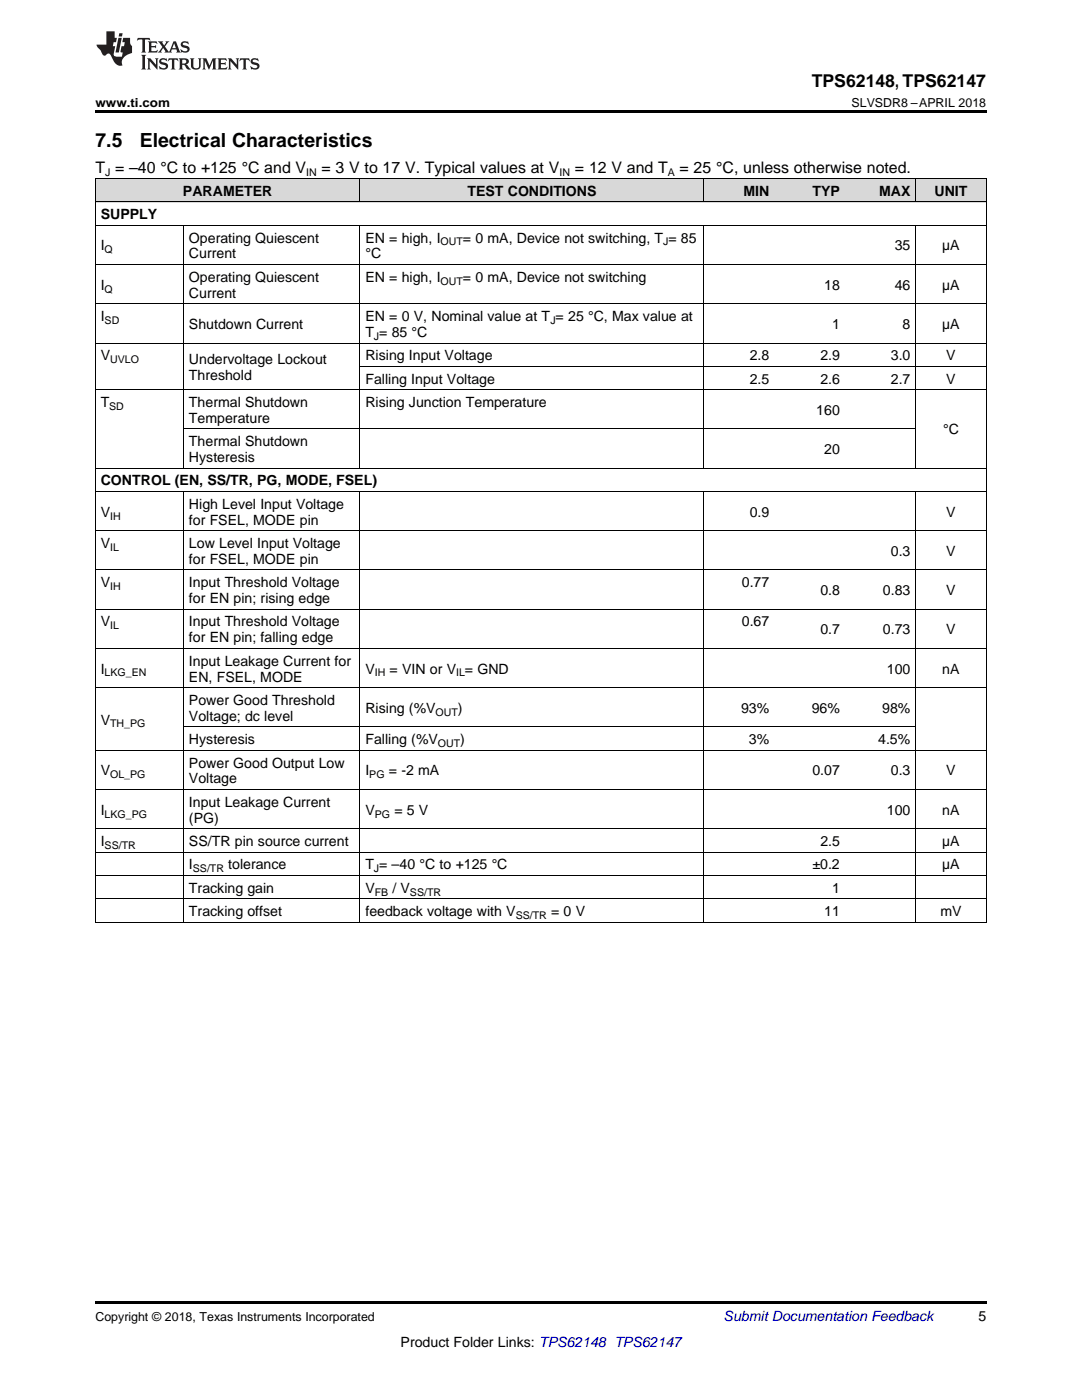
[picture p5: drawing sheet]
<svg xmlns="http://www.w3.org/2000/svg" width="216mm" height="279mm" viewBox="0 0 216 279" stroke-linecap="round" stroke-linejoin="round" font-family="sans-serif">
<defs><g id="words">
<g font-size="3.9">
<text x="19" y="29.3">7.5</text>
<text x="27.9" y="29.3">Electrical Characteristics</text>
</g>
<text font-size="3.5" x="162" y="17.3">TPS62148, TPS62147</text>
<g font-size="3.2">
<text x="19" y="34.4">T = –40 °C to +125 °C and V</text>
<text x="64.2" y="34.4">= 3 V to 17 V. Typical values at V</text>
<text x="114.7" y="34.4">= 12 V and T</text>
<text x="135.6" y="34.4">= 25 °C, unless otherwise noted.</text>
</g>
<g font-size="2.8">
<text x="36.5" y="39.1">PARAMETER</text>
<text x="93.3" y="39.1">TEST CONDITIONS</text>
<text x="148.3" y="39.1">MIN</text>
<text x="162.1" y="39.1">TYP</text>
<text x="175.4" y="39.1">MAX</text>
<text x="186.5" y="39.1">UNIT</text>
<text x="20.1" y="43.7">SUPPLY</text>
<text x="20.1" y="50">I</text>
<text x="37.7" y="48.4">Operating Quiescent</text>
<text x="37.7" y="51.6">Current</text>
<text x="72.9" y="48.4">EN = high, I</text>
<text x="72.9" y="51.6">°C</text>
<text x="92.4" y="48.4">= 0 mA, Device not switching, T = 85</text>
<text x="178.5" y="50">35</text>
<text x="188" y="50">µA</text>
<text x="20.1" y="57.8">I</text>
<text x="37.7" y="56.2">Operating Quiescent</text>
<text x="37.7" y="59.4">Current</text>
<text x="72.9" y="56.2">EN = high, I</text>
<text x="92.4" y="56.2">= 0 mA, Device not switching</text>
<text x="164.5" y="57.8">18</text>
<text x="178.5" y="57.8">46</text>
<text x="188" y="57.8">µA</text>
<text x="20.1" y="64.1">I</text>
<text x="37.7" y="65.7">Shutdown Current</text>
<text x="72.9" y="64.1">EN = 0 V, Nominal value at T = 25 °C, Max value at</text>
<text x="166" y="65.7">1</text>
<text x="180.1" y="65.7">8</text>
<text x="188" y="65.7">µA</text>
<text x="20.1" y="71.9">V</text>
<text x="72.9" y="67.2">T = 85 °C</text>
<text x="72.9" y="71.9">Rising Input Voltage</text>
<text x="149.6" y="71.9">2.8</text>
<text x="163.7" y="71.9">2.9</text>
<text x="177.8" y="71.9">3.0</text>
<text x="188.8" y="71.9">V</text>
<text x="37.7" y="72.6">Undervoltage Lockout</text>
<text x="37.7" y="75.8">Threshold</text>
<text x="72.9" y="76.6">Falling Input Voltage</text>
<text x="149.6" y="76.6">2.5</text>
<text x="163.7" y="76.6">2.6</text>
<text x="177.8" y="76.6">2.7</text>
<text x="188.8" y="76.6">V</text>
<text x="20.1" y="81.2">T</text>
<text x="37.7" y="81.2">Thermal Shutdown</text>
<text x="72.9" y="81.2">Rising Junction Temperature</text>
<text x="162.9" y="82.8">160</text>
<text x="37.7" y="84.4">Temperature</text>
<text x="37.7" y="89">Thermal Shutdown</text>
<text x="188.2" y="86.7">°C</text>
<text x="37.7" y="92.2">Hysteresis</text>
<text x="164.5" y="90.6">20</text>
<text x="20.1" y="96.9">CONTROL (EN, SS/TR, PG, MODE, FSEL)</text>
<text x="37.7" y="101.5">High Level Input Voltage</text>
<text x="20.1" y="103.1">V</text>
<text x="37.7" y="104.7">for FSEL, MODE pin</text>
<text x="149.6" y="103.1">0.9</text>
<text x="188.8" y="103.1">V</text>
<text x="20.1" y="109.4">V</text>
<text x="37.7" y="109.4">Low Level Input Voltage</text>
<text x="37.7" y="112.5">for FSEL, MODE pin</text>
<text x="177.8" y="110.9">0.3</text>
<text x="188.8" y="110.9">V</text>
<text x="20.1" y="117.2">V</text>
<text x="37.7" y="117.2">Input Threshold Voltage</text>
<text x="148" y="117.2">0.77</text>
<text x="163.7" y="118.8">0.8</text>
<text x="176.2" y="118.8">0.83</text>
<text x="188.8" y="118.8">V</text>
<text x="20.1" y="125">V</text>
<text x="37.7" y="120.4">for EN pin; rising edge</text>
<text x="37.7" y="125">Input Threshold Voltage</text>
<text x="148" y="125">0.67</text>
<text x="37.7" y="128.2">for EN pin; falling edge</text>
<text x="163.7" y="126.6">0.7</text>
<text x="176.2" y="126.6">0.73</text>
<text x="188.8" y="126.6">V</text>
<text x="20.1" y="134.4">I</text>
<text x="37.7" y="132.9">Input Leakage Current for</text>
<text x="37.7" y="136">EN, FSEL, MODE</text>
<text x="72.9" y="134.4">V</text>
<text x="77.8" y="134.4">= VIN or V = GND</text>
<text x="177" y="134.4">100</text>
<text x="188" y="134.4">nA</text>
<text x="37.7" y="140.7">Power Good Threshold</text>
<text x="37.7" y="143.9">Voltage; dc level</text>
<text x="72.9" y="142.3">Rising (%V</text>
<text x="91.4" y="142.3">)</text>
<text x="147.9" y="142.3">93%</text>
<text x="162" y="142.3">96%</text>
<text x="176" y="142.3">98%</text>
<text x="20.1" y="144.6">V</text>
<text x="37.7" y="148.5">Hysteresis</text>
<text x="72.9" y="148.5">Falling (%V</text>
<text x="91.8" y="148.5">)</text>
<text x="149.4" y="148.5">3%</text>
<text x="175.2" y="148.5">4.5%</text>
<text x="20.1" y="154.8">V</text>
<text x="37.7" y="153.2">Power Good Output Low</text>
<text x="72.9" y="154.8">I</text>
<text x="77.6" y="154.8">= -2 mA</text>
<text x="162.1" y="154.8">0.07</text>
<text x="177.8" y="154.8">0.3</text>
<text x="188.8" y="154.8">V</text>
<text x="37.7" y="156.4">Voltage</text>
<text x="37.7" y="161">Input Leakage Current</text>
<text x="20.1" y="162.6">I</text>
<text x="37.7" y="164.2">(PG)</text>
<text x="72.9" y="162.6">V</text>
<text x="78.7" y="162.6">= 5 V</text>
<text x="177" y="162.6">100</text>
<text x="188" y="162.6">nA</text>
<text x="20.1" y="168.8">I</text>
<text x="37.7" y="168.8">SS/TR pin source current</text>
<text x="37.7" y="173.5">I</text>
<text x="45.5" y="173.5">tolerance</text>
<text x="72.9" y="173.5">T = –40 °C to +125 °C</text>
<text x="162.1" y="173.5">±0.2</text>
<text x="163.7" y="168.8">2.5</text>
<text x="188" y="168.8">µA</text>
<text x="188" y="173.5">µA</text>
<text x="37.7" y="178.2">Tracking gain</text>
<text x="72.9" y="178.2">V</text>
<text x="78.3" y="178.2">/ V</text>
<text x="166" y="178.2">1</text>
<text x="37.7" y="182.8">Tracking offset</text>
<text x="72.9" y="182.8">feedback voltage with V</text>
<text x="110" y="182.8">= 0 V</text>
<text x="164.5" y="182.8">11</text>
<text x="187.6" y="182.8">mV</text>
<text x="195.3" y="263.6">5</text>
<text x="79.9" y="268.9">Product Folder Links: TPS62148 TPS62147</text>
</g>
<text font-size="2.8" fill="#0000c8" x="144.4" y="263.6">Submit Documentation Feedback</text>
<g font-size="2.5">
<text x="19" y="21.4">www.ti.com</text>
<text x="169.9" y="21.4">SLVSDR8 –APRIL 2018</text>
<text x="19" y="263.6">Copyright © 2018, Texas Instruments Incorporated</text>
</g>
<g font-size="2.1">
<text x="21" y="35.1">J</text>
<text x="61.1" y="35.1">IN</text>
<text x="111.7" y="35.1">IN</text>
<text x="133.2" y="35.1">A</text>
<text x="20.9" y="50.6">Q</text>
<text x="87.9" y="49">OUT</text>
<text x="132.3" y="49">J</text>
<text x="20.9" y="58.4">Q</text>
<text x="87.9" y="56.8">OUT</text>
<text x="20.9" y="64.6">SD</text>
<text x="109.8" y="64.6">J</text>
<text x="74.6" y="67.8">J</text>
<text x="22" y="72.5">UVLO</text>
<text x="21.8" y="81.8">SD</text>
<text x="22" y="103.7">IH</text>
<text x="22" y="109.9">IL</text>
<text x="22" y="117.8">IH</text>
<text x="22" y="125.6">IL</text>
<text x="20.9" y="135">LKG_EN</text>
<text x="74.8" y="135">IH</text>
<text x="91" y="135">IL</text>
<text x="86.9" y="142.8">OUT</text>
<text x="22" y="145.2">TH_PG</text>
<text x="87.4" y="149.1">OUT</text>
<text x="22" y="155.3">OL_PG</text>
<text x="73.7" y="155.3">PG</text>
<text x="20.9" y="163.2">LKG_PG</text>
<text x="74.8" y="163.2">PG</text>
<text x="20.9" y="169.4">SS/TR</text>
<text x="38.5" y="174.1">SS/TR</text>
<text x="74.6" y="174.1">J</text>
<text x="74.8" y="178.7">FB</text>
<text x="81.8" y="178.7">SS/TR</text>
<text x="102.9" y="183.4">SS/TR</text>
</g>
</g></defs>
<g fill="#d8d8d8">
<path d="M19 35.7h17.7v4.7h-17.7z"/>
<path d="M36.7 35.7h35.2v4.7h-35.2z"/>
<path d="M71.9 35.7h35.2v4.7h-35.2z"/>
<path d="M107.1 35.7h33.4v4.7h-33.4z"/>
<path d="M140.5 35.7h14.1v4.7h-14.1z"/>
<path d="M154.6 35.7h14.1v4.7h-14.1z"/>
<path d="M168.7 35.7h14v4.7h-14z"/>
<path d="M182.7 35.7h14.1v4.7h-14.1z"/>
</g>
<path d="M19 22h177.8v.5h-177.8zM19 259.7h177.8v.5h-177.8z" fill="#000"/>
<g fill="none" stroke="#000" stroke-width=".2">
<path d="M19 35.6h177.8M19.1 35.7v148.4M71.8 35.7v4.7M140.5 35.7v4.7M182.7 35.7v4.7M196.8 35.7v148.4M19 52.8h177.8M19 45h177.8M19 40.3h177.8M36.6 45v48.5M71.8 45v48.5M140.5 45v48.5"/>
<path d="M182.7 45v48.5M19 77.8h177.8M19 68.5h177.8M19 60.6h177.8M71.9 73.1h124.9M19 98.1h177.8M19 93.4h177.8M36.6 98.1v86M36.7 85.6h146M71.8 98.1v86M140.5 98.1v86M182.7 98.1v86"/>
<path d="M19 113.8h177.8M19 105.9h177.8M19 137.2h177.8M19 129.4h177.8M19 121.6h177.8M19 157.6h177.8M19 149.7h177.8M36.7 145.1h146M19 179.4h177.8M19 174.7h177.8M19 170.1h177.8M19 165.4h177.8"/>
<path d="M19 184h177.8"/>
</g>
<g fill="#231f20">
<path d="M27.5 7.6l-.1 .5 .4-.2h.6v.1v2.1l-.2 .4h1l-.3-.4v-2.1l.1-.1h.5l.5 .2-.2-.5zM29.5 8.3l.2 .3v1.5l-.2 .4h1.8l.2-.6a1.04 1.04 0 0 1-1.3 .2v-.7h.6l.3 .2v-.6l-.3 .2h-.6v-.6l.8-.1 .4 .3-.2-.5zM31.5 8.3l.9 1.1-.9 1.1h.8l-.2-.2 .5-.7 .4 .7-.2 .2h1.5l-.1-.2 .1-.4h.9l.1 .4-.2 .2h1l-.3-.3-.7-1.9h-.5l-.9 2-.8-1 .9-1h-.8l.1 .3-.3 .5-.4-.6 .2-.2zM34.7 8.6l.4 1h-.7zM36.3 8.4a.63 .63 0 0 0-.2 .7 .63 .63 0 0 0 .6 .4l.6 .2 .1 .2a.75 .75 0 0 1-.7 .4 .75 .75 0 0 1-.6-.5l.1 .7 .1-.1a1.11 1.11 0 0 0 1.5-.6 1.13 1.13 0 0 0-1.2-.8l-.1-.4a1.04 1.04 0 0 1 1.2 .2l-.2-.5-.1 .1-.5-.2zM28.2 10.9l.2 .4v2.2l-.2 .4h1l-.3-.4v-2.2l.3-.4zM29.3 11.6l.3 .4v1.5l-.3 .4h.8l-.2-.4v-1.3l1.5 1.7v-1.9l.2-.4h-.7l.2 .4v.9l-1.1-1.3zM32 11.8a.62 .62 0 0 0-.2 .7 .62 .62 0 0 0 .6 .4l.6 .1 .1 .3a.76 .76 0 0 1-.7 .3 .76 .76 0 0 1-.6-.4l.1 .7 .1-.1a1.11 1.11 0 0 0 1.5-.6 1.13 1.13 0 0 0-1.2-.8l-.1-.4a1.04 1.04 0 0 1 1.2 .2l-.2-.6-.1 .1-.5-.1zM33.7 11.6l-.2 .6a.61 .61 0 0 1 .8-.3v1.6l-.2 .4h.9l-.2-.4v-1.6a.63 .63 0 0 1 .8 .3l-.2-.6zM35.6 11.6l.3 .4v1.5l-.3 .4h1l-.2-.2v-.8l.5 .2a.76 .76 0 0 0 1.2 .7l-1-1a.58 .58 0 0 0 .6-.5 .58 .58 0 0 0-.5-.6zM36.4 11.9h.1a.45 .45 0 0 1 .5 .1 .45 .45 0 0 1 .1 .5l-.7 .2zM37.9 11.6l.2 .2a2.17 2.17 0 0 0 .3 1.9 .99 .99 0 0 0 1.6-.6v-1.1l.2-.4h-.7l.2 .2a1.92 1.92 0 0 1-.2 1.8 .6 .6 0 0 1-.9-.5v-1.1l.2-.4zM40.4 11.6l.2 .4v1.5l-.2 .4h.7l-.2-.4v-1.4l.8 1.8 .8-1.8v1.4l-.2 .4h.9l-.2-.4v-1.5l.2-.4h-.8l-.6 1.5-.6-1.5zM43.4 11.6l.2 .4v1.5l-.2 .4h1.8l.2-.6a1.04 1.04 0 0 1-1.3 .1v-.6h.5l.4 .2v-.6l-.4 .2h-.5v-.7h.8l.3 .3-.1-.6zM45.5 11.6l.2 .4v1.5l-.2 .4h.7l-.2-.4v-1.3l1.5 1.7v-1.9l.2-.4h-.7l.2 .4v.9l-1.1-1.3zM47.9 11.6l-.1 .6a.61 .61 0 0 1 .8-.3v1.6l-.3 .4h1l-.3-.4 .1-1.6a.63 .63 0 0 1 .7 .3l-.1-.6zM50.2 11.8a.62 .62 0 0 0-.2 .7 .62 .62 0 0 0 .6 .4l.6 .1 .2 .3a.76 .76 0 0 1-.8 .3 .76 .76 0 0 1-.6-.4l.1 .7 .2-.1a1.11 1.11 0 0 0 1.5-.6 1.13 1.13 0 0 0-1.3-.8l-.1-.4a1.04 1.04 0 0 1 1.2 .2l-.1-.6-.2 .1-.5-.1z"/>
<path d="M21.2 6.3v2.6h-1.9l.1 .4 .7 .9a.91 .91 0 0 0 1 .8 .56 .56 0 0 1 .5-.3 .56 .56 0 0 1 .5 .3l.4 .8a1.53 1.53 0 0 0 1.9 1.2 1.54 1.54 0 0 1 1-2.1l.9-.3v-1.4a1.52 1.52 0 0 1-.3-1.6h-1.4l-.2 .8h.5l-.2 .8h-.4l-.2 1v.2l.4 .1-.2 .8a1.93 1.93 0 0 1-1.6-.3l.3-1.8h-.5l.2-.8h.4l.2-.8h-.4v-1.3zM23.6 7.6l-.6 2.9h.7l.6-2.9zM23.8 6.6l-.1 .7h.6l.2-.7z"/>
</g>
<use href="#words"/>
</svg>
